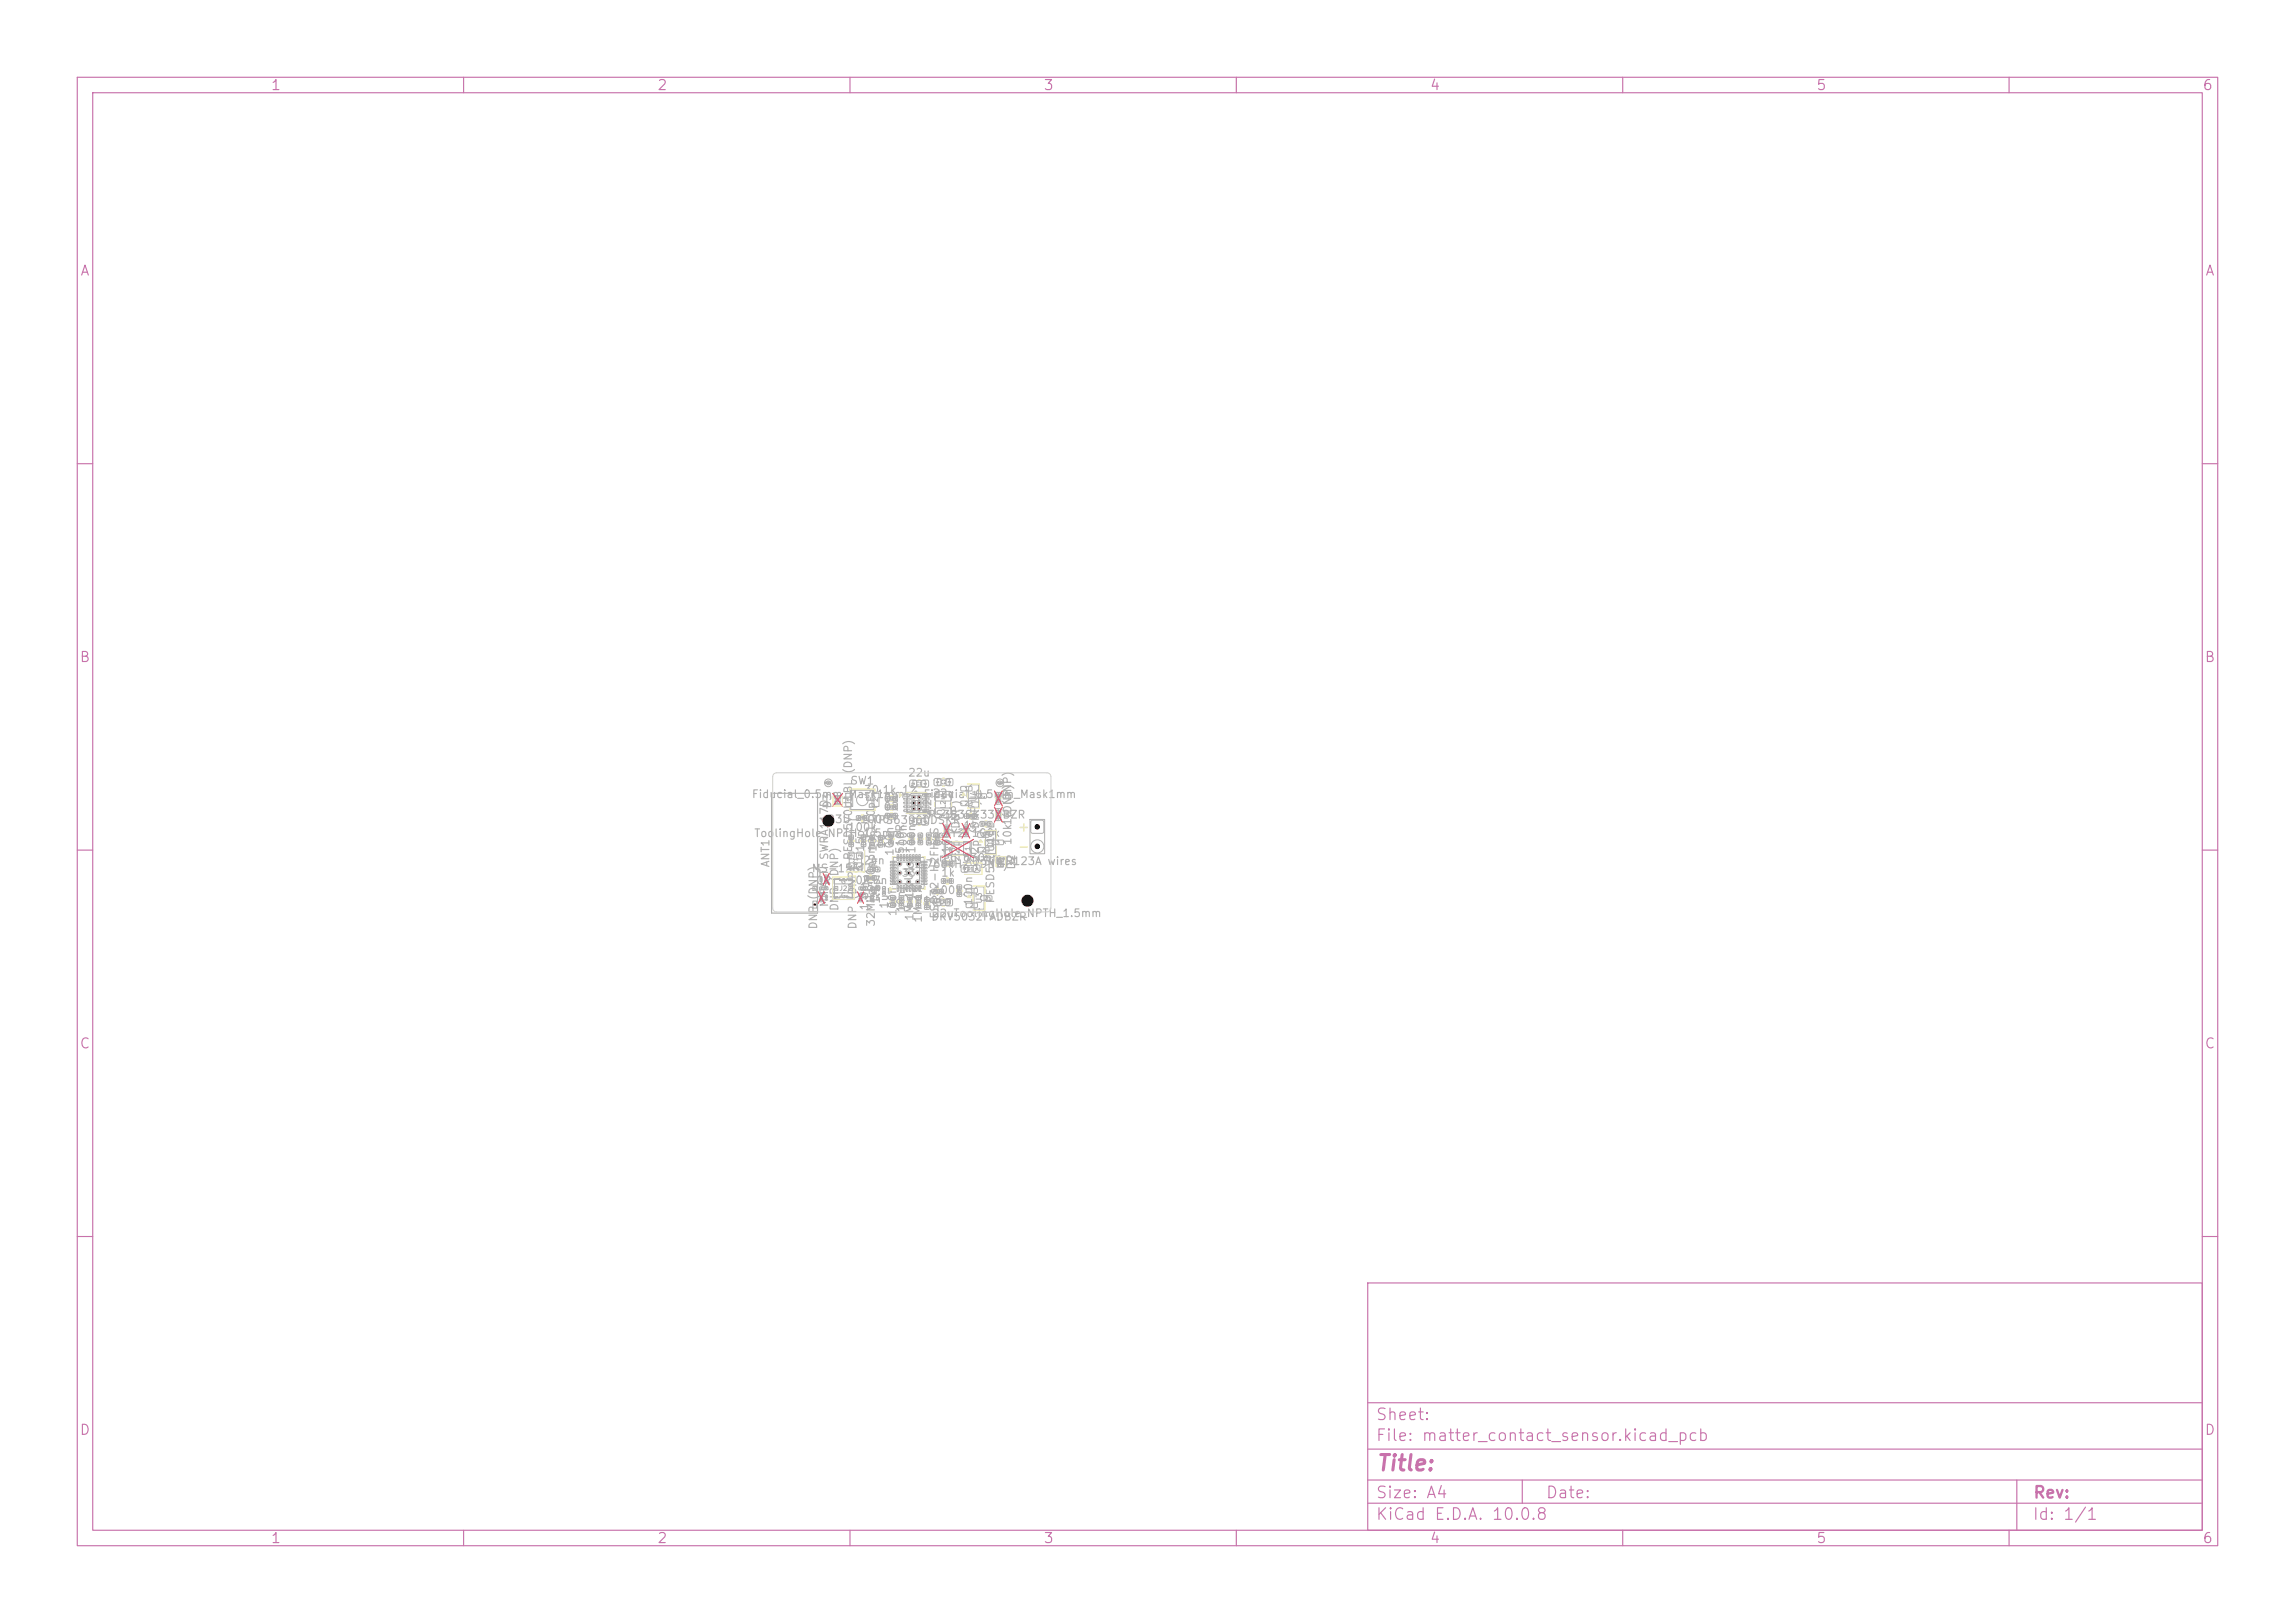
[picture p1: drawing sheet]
<svg xmlns="http://www.w3.org/2000/svg" width="297mm" height="210mm" viewBox="0 0 297 210" stroke-linecap="round" stroke-linejoin="round" font-family="sans-serif">
<defs><g id="words">
<text font-size="2" fill="#c872ab" x="178" y="190.8">Title:</text>
<g font-size="1.5" fill="#c872ab">
<text x="178" y="184.1">Sheet:</text>
<text x="178" y="186.8">File: matter_contact_sensor.kicad_pcb</text>
<text x="178" y="197">KiCad E.D.A. 10.0.8</text>
<text x="178" y="194.2">Size: A4</text>
<text x="200" y="194.2">Date:</text>
<text x="263" y="197">Id: 1/1</text>
<text x="263" y="194.2">Rev:</text>
</g>
<g font-size="1.3" fill="#c872ab">
<text x="35" y="12">1</text>
<text x="85" y="12">2</text>
<text x="135" y="12">3</text>
<text x="185" y="12">4</text>
<text x="235" y="12">5</text>
<text x="285" y="12">6</text>
<text x="10.3" y="36">A</text>
<text x="285.3" y="36">A</text>
<text x="10.2" y="86">B</text>
<text x="285.2" y="86">B</text>
<text x="10.2" y="136">C</text>
<text x="285.2" y="136">C</text>
<text x="10.2" y="186">D</text>
<text x="285.2" y="186">D</text>
<text x="35" y="200">1</text>
<text x="85" y="200">2</text>
<text x="135" y="200">3</text>
<text x="185" y="200">4</text>
<text x="235" y="200">5</text>
<text x="285" y="200">6</text>
</g>
<g font-size="1.2" fill="#f2eda1">
<text x="131.6" y="107.9">+</text>
<text x="131.6" y="110.4">-</text>
</g>
<g font-size="1" fill="#afafaf">
<text x="110" y="101.8">SW1</text>
<text x="117.4" y="100.7">22u</text>
<text x="97.2" y="103.5">Fiducial_0.5mm_Mask1mm</text>
<text x="107" y="106.8">B3U-1000P</text>
<text x="107.8" y="104.7" transform="rotate(-90 107.8 104.7)">D3</text>
<text x="109.7" y="107.8">100k</text>
<text x="111.7" y="102.9">30.1k 1%</text>
<text x="112.8" y="106.9">TPS63900DSKR</text>
<text x="114.3" y="105.1">0R</text>
<text x="114.3" y="104">0R</text>
<text x="117.4" y="105.6">22u</text>
<text x="119.2" y="106.2">TPS3839K33DBZR</text>
<text x="119.4" y="103.5">Fiducial_0.5mm_Mask1mm</text>
<text x="120.6" y="103.4">22u</text>
<text x="120.8" y="105.8" transform="rotate(-90 120.8 105.8)">2.2u</text>
<text x="124.6" y="107.5">1k</text>
<text x="131.1" y="106" transform="rotate(-90 131.1 106)">(DNP)</text>
<text x="97.5" y="108.6">ToolingHole_NPTH_1.5mm</text>
<text x="99.8" y="112.3" transform="rotate(-90 99.8 112.3)">ANT1</text>
<text x="105" y="113.1">MS-156C3</text>
<text x="110.5" y="111.4" transform="rotate(-90 110.5 111.4)">PESD5V0U1BL (DNP)</text>
<text x="111.6" y="112.1">24n</text>
<text x="112.1" y="110.3" transform="rotate(-90 112.1 110.3)">15p</text>
<text x="113.7" y="110.3" transform="rotate(-90 113.7 110.3)">10n</text>
<text x="114.8" y="109.9" transform="rotate(-90 114.8 109.9)">1u</text>
<text x="115.9" y="110.8" transform="rotate(-90 115.9 110.8)">100n</text>
<text x="117.2" y="110.6" transform="rotate(-90 117.2 110.6)">510R</text>
<text x="117.3" y="112.6">32.768kHz (DNP)</text>
<text x="117.6" y="110.5" transform="rotate(-90 117.6 110.5)">100n</text>
<text x="118.7" y="110.5" transform="rotate(-90 118.7 110.5)">100n</text>
<text x="121.4" y="111.7">red 630nm</text>
<text x="121.7" y="113.7">1k</text>
<text x="122.1" y="109.6" transform="rotate(-90 122.1 109.6)">0R</text>
<text x="122.9" y="108.6">Y2</text>
<text x="123.2" y="110.5" transform="rotate(-90 123.2 110.5)">100n</text>
<text x="124.4" y="111.6" transform="rotate(-90 124.4 111.6)">22p (DNP)</text>
<text x="124.8" y="112.2">AO3401A</text>
<text x="125.7" y="108.5">100k</text>
<text x="126.9" y="111.6" transform="rotate(-90 126.9 111.6)">22p (DNP)</text>
<text x="129" y="112.2">CR123A wires</text>
<text x="131.1" y="109.4" transform="rotate(-90 131.1 109.4)">10k1u (DNP)</text>
<text x="131.6" y="112.6" transform="rotate(-90 131.6 112.6)">D2</text>
<text x="105.5" y="114.7">0R</text>
<text x="107.4" y="117.5" transform="rotate(-90 107.4 117.5)">MIFA TI SWRA117D</text>
<text x="108.7" y="118" transform="rotate(-90 108.7 118)">DNP</text>
<text x="108.7" y="114.1" transform="rotate(-90 108.7 114.1)">(DNP)</text>
<text x="110.6" y="114.7">0R</text>
<text x="111.1" y="115.5">15p</text>
<text x="111.5" y="114.7">2.7n</text>
<text x="112.6" y="117.9" transform="rotate(-90 112.6 117.9)">1.5p</text>
<text x="113.5" y="120" transform="rotate(-90 113.5 120)">32MHz 10ppm CL10pF</text>
<text x="114.1" y="117" transform="rotate(-90 114.1 117)">1.5p</text>
<text x="115.1" y="117.7" transform="rotate(-90 115.1 117.7)">1u</text>
<text x="116.2" y="118.6" transform="rotate(-90 116.2 118.6)">100n</text>
<text x="117.3" y="118.2" transform="rotate(-90 117.3 118.2)">10n</text>
<text x="118.4" y="114.1" transform="rotate(-90 118.4 114.1)">U1</text>
<text x="118.4" y="119.2" transform="rotate(-90 118.4 119.2)">1M 1%</text>
<text x="119.4" y="117.3">100n</text>
<text x="119.5" y="119.5" transform="rotate(-90 119.5 119.5)">1M 1%</text>
<text x="120.4" y="119.4">DRV5032FADBZR</text>
<text x="120.5" y="118.9">22uToolingHole_NPTH_1.5mm</text>
<text x="120.7" y="115.9">100k</text>
<text x="121.7" y="119" transform="rotate(-90 121.7 119)">ESP32-H2FH4S</text>
<text x="126.1" y="117.2" transform="rotate(-90 126.1 117.2)">100n</text>
<text x="128.9" y="117" transform="rotate(-90 128.9 117)">PESD5V0U1BL</text>
<text x="106" y="120.3" transform="rotate(-90 106 120.3)">DNP (DNP)</text>
<text x="111.1" y="120.3" transform="rotate(-90 111.1 120.3)">DNP (DNP)</text>
</g>
<text font-size=".9" fill="#afafaf" x="116.6" y="113.7">33</text>
<g font-size=".7" fill="#afafaf">
<text x="119.1" y="104.6" transform="rotate(-90 119.1 104.6)">11</text>
<text x="121.6" y="103.6">1</text>
<text x="121.6" y="105.7">2</text>
<text x="126.5" y="103.8" transform="rotate(-90 126.5 103.8)">U4</text>
<text x="128.7" y="109.8" transform="rotate(-90 128.7 109.8)">Q1</text>
<text x="108.7" y="116.4">G</text>
<text x="108.7" y="114.5">G</text>
<text x="127.2" y="117" transform="rotate(-90 127.2 117)">U3</text>
</g>
<g font-size=".6" fill="#afafaf">
<text x="110.3" y="103.8" transform="rotate(-90 110.3 103.8)">1</text>
<text x="113.7" y="103.8" transform="rotate(-90 113.7 103.8)">2</text>
<text x="117.9" y="104.4">U2</text>
<text x="122.5" y="104.7" transform="rotate(-90 122.5 104.7)">L2</text>
<text x="133.9" y="107.4">1</text>
<text x="123.2" y="110.1" transform="rotate(-90 123.2 110.1)">2</text>
<text x="125.7" y="110.1" transform="rotate(-90 125.7 110.1)">1</text>
<text x="133.9" y="110">2</text>
<text x="108.6" y="115.4">J2</text>
</g>
<g font-size=".5" fill="#afafaf">
<text x="124.8" y="102.4">1</text>
<text x="124.8" y="104.3">2</text>
<text x="126.7" y="103.4">3</text>
<text x="111.1" y="111.9" transform="rotate(-90 111.1 111.9)">Y1</text>
<text x="127" y="108.4">1</text>
<text x="127" y="110.3">2</text>
<text x="128.9" y="109.4">3</text>
<text x="125.5" y="115.6">1</text>
<text x="125.5" y="117.5">2</text>
<text x="127.4" y="116.6">3</text>
</g>
<g font-size=".4" fill="#afafaf">
<text x="118.5" y="101.7">C1</text>
<text x="121.7" y="101.5">C2</text>
<text x="118.5" y="106.6">C3</text>
<text x="125.2" y="112.7">D1</text>
<text x="121.6" y="117.1">C4</text>
</g>
<g font-size=".3" fill="#afafaf">
<text x="106.8" y="101.5">FID1</text>
<text x="118.4" y="101.6" transform="rotate(-90 118.4 101.6)">2</text>
<text x="120" y="101.6" transform="rotate(-90 120 101.6)">1</text>
<text x="121.6" y="101.4" transform="rotate(-90 121.6 101.4)">1</text>
<text x="123.1" y="101.4" transform="rotate(-90 123.1 101.4)">2</text>
<text x="129" y="101.5">FID2</text>
<text x="111.2" y="106">R10</text>
<text x="115.1" y="105.7">R4</text>
<text x="115.1" y="103.5">R2</text>
<text x="115.1" y="104.6">R3</text>
<text x="117.2" y="103.1">1</text>
<text x="117.2" y="103.6">2</text>
<text x="117.2" y="104.1">3</text>
<text x="117.2" y="104.6">4</text>
<text x="117.2" y="105.1">5</text>
<text x="118.4" y="106.5" transform="rotate(-90 118.4 106.5)">2</text>
<text x="119.5" y="103.1">10</text>
<text x="119.7" y="105.1">6</text>
<text x="119.7" y="104.6">7</text>
<text x="119.7" y="104.1">8</text>
<text x="119.7" y="103.6">9</text>
<text x="120" y="106.5" transform="rotate(-90 120 106.5)">1</text>
<text x="122.7" y="107.9" transform="rotate(-90 122.7 107.9)">C18</text>
<text x="125.2" y="107.9" transform="rotate(-90 125.2 107.9)">C17</text>
<text x="125.3" y="105.8">R6</text>
<text x="127.3" y="106.8">R1</text>
<text x="129.4" y="103.7" transform="rotate(-90 129.4 103.7)">C14</text>
<text x="129.4" y="105.7" transform="rotate(-90 129.4 105.7)">R7</text>
<text x="110.3" y="109.2" transform="rotate(-90 110.3 109.2)">C16</text>
<text x="110.4" y="112.3" transform="rotate(-90 110.4 112.3)">4</text>
<text x="110.4" y="110.9" transform="rotate(-90 110.4 110.9)">3</text>
<text x="111.5" y="112.3" transform="rotate(-90 111.5 112.3)">1</text>
<text x="111.5" y="110.9" transform="rotate(-90 111.5 110.9)">2</text>
<text x="111.9" y="109.1" transform="rotate(-90 111.9 109.1)">C7</text>
<text x="112.3" y="113.8">C15</text>
<text x="112.9" y="112.7">L3</text>
<text x="113" y="109.1" transform="rotate(-90 113 109.1)">C8</text>
<text x="114.1" y="109.1" transform="rotate(-90 114.1 109.1)">C9</text>
<text x="115.5" y="109" transform="rotate(-90 115.5 109)">R13</text>
<text x="118.2" y="108.9" transform="rotate(-90 118.2 108.9)">C10</text>
<text x="119.3" y="108.9" transform="rotate(-90 119.3 108.9)">C11</text>
<text x="120.4" y="108.8" transform="rotate(-90 120.4 108.8)">R5</text>
<text x="125.1" y="112.6" transform="rotate(-90 125.1 112.6)">2</text>
<text x="126.6" y="112.6" transform="rotate(-90 126.6 112.6)">1</text>
<text x="105.7" y="117.2" transform="rotate(-90 105.7 117.2)">2</text>
<text x="106.4" y="115.8">L6</text>
<text x="106.4" y="114.1" transform="rotate(-90 106.4 114.1)">C22</text>
<text x="107.1" y="116.5" transform="rotate(-90 107.1 116.5)">C23</text>
<text x="111.3" y="115.8">C21</text>
<text x="112.2" y="116.4" transform="rotate(-90 112.2 116.4)">L5</text>
<text x="113" y="115.8">L4</text>
<text x="113.8" y="116.5" transform="rotate(-90 113.8 116.5)">C20</text>
<text x="115.3" y="115.7" transform="rotate(-90 115.3 115.7)">C19</text>
<text x="115.7" y="116.9" transform="rotate(-90 115.7 116.9)">C5</text>
<text x="116.8" y="116.9" transform="rotate(-90 116.8 116.9)">C6</text>
<text x="117.9" y="117" transform="rotate(-90 117.9 117)">C25</text>
<text x="119" y="116.9" transform="rotate(-90 119 116.9)">R9</text>
<text x="120.1" y="117.2" transform="rotate(-90 120.1 117.2)">R8</text>
<text x="121.5" y="116.9" transform="rotate(-90 121.5 116.9)">1</text>
<text x="122.2" y="114.2">R11</text>
<text x="123.1" y="116.9" transform="rotate(-90 123.1 116.9)">2</text>
</g>
<g font-size=".2" fill="#afafaf">
<text x="108.3" y="104">1</text>
<text x="108.3" y="103.3">2</text>
<text x="111.3" y="106" transform="rotate(-90 111.3 106)">1</text>
<text x="112.3" y="106" transform="rotate(-90 112.3 106)">2</text>
<text x="115" y="105.7" transform="rotate(-90 115 105.7)">2</text>
<text x="115" y="104.6" transform="rotate(-90 115 104.6)">2</text>
<text x="115" y="103.5" transform="rotate(-90 115 103.5)">2</text>
<text x="116" y="105.7" transform="rotate(-90 116 105.7)">1</text>
<text x="116" y="104.6" transform="rotate(-90 116 104.6)">1</text>
<text x="122.4" y="107.2">2</text>
<text x="124.9" y="107.2">2</text>
<text x="125.3" y="105.7" transform="rotate(-90 125.3 105.7)">1</text>
<text x="126.3" y="105.7" transform="rotate(-90 126.3 105.7)">2</text>
<text x="127.3" y="106.7" transform="rotate(-90 127.3 106.7)">1</text>
<text x="129.1" y="106.1">1</text>
<text x="129.1" y="105.1">2</text>
<text x="129.1" y="103.9">1</text>
<text x="129.1" y="103">2</text>
<text x="110" y="109.4">1</text>
<text x="111.6" y="109.4">1</text>
<text x="111.6" y="108.5">2</text>
<text x="112.3" y="113.7" transform="rotate(-90 112.3 113.7)">1</text>
<text x="112.8" y="112.6" transform="rotate(-90 112.8 112.6)">2</text>
<text x="113.3" y="113.7" transform="rotate(-90 113.3 113.7)">2</text>
<text x="113.7" y="112.6" transform="rotate(-90 113.7 112.6)">1</text>
<text x="113.8" y="109.5">1</text>
<text x="115.4" y="111.7">25</text>
<text x="115.4" y="112.1">26</text>
<text x="115.4" y="112.5">27</text>
<text x="116.4" y="111.2" transform="rotate(-90 116.4 111.2)">24</text>
<text x="116.8" y="111.2" transform="rotate(-90 116.8 111.2)">23</text>
<text x="117.2" y="111.2" transform="rotate(-90 117.2 111.2)">22</text>
<text x="117.6" y="111.2" transform="rotate(-90 117.6 111.2)">21</text>
<text x="117.9" y="109.2">2</text>
<text x="118" y="111.2" transform="rotate(-90 118 111.2)">20</text>
<text x="118.4" y="111.2" transform="rotate(-90 118.4 111.2)">19</text>
<text x="118.8" y="111.2" transform="rotate(-90 118.8 111.2)">18</text>
<text x="119" y="108.2">1</text>
<text x="119" y="109.2">2</text>
<text x="119.2" y="111.2" transform="rotate(-90 119.2 111.2)">17</text>
<text x="119.4" y="112.5">14</text>
<text x="119.4" y="112.1">15</text>
<text x="119.4" y="111.7">16</text>
<text x="120.1" y="109.2">1</text>
<text x="120.1" y="108.2">2</text>
<text x="122.4" y="108.1">1</text>
<text x="123.4" y="111.9" transform="rotate(-90 123.4 111.9)">2</text>
<text x="124.9" y="108.1">1</text>
<text x="129.4" y="111.5">1</text>
<text x="129.4" y="112.2">2</text>
<text x="115.4" y="114.1">31</text>
<text x="115.4" y="114.5">32</text>
<text x="115.4" y="116.3">1</text>
<text x="116.4" y="115.1" transform="rotate(-90 116.4 115.1)">1</text>
<text x="116.5" y="117.3">2</text>
<text x="116.8" y="115.1" transform="rotate(-90 116.8 115.1)">2</text>
<text x="117.2" y="115.1" transform="rotate(-90 117.2 115.1)">3</text>
<text x="117.6" y="115.1" transform="rotate(-90 117.6 115.1)">4</text>
<text x="117.6" y="116.3">1</text>
<text x="118" y="115.1" transform="rotate(-90 118 115.1)">5</text>
<text x="118.7" y="116.3">1</text>
<text x="118.7" y="117.3">2</text>
<text x="118.8" y="115.1" transform="rotate(-90 118.8 115.1)">7</text>
<text x="119.2" y="115.1" transform="rotate(-90 119.2 115.1)">8</text>
<text x="119.5" y="114.5">9</text>
<text x="119.8" y="116.6">1</text>
<text x="119.8" y="117.6">2</text>
<text x="121" y="115.5" transform="rotate(-90 121 115.5)">1</text>
<text x="122.3" y="114.1" transform="rotate(-90 122.3 114.1)">1</text>
<text x="123.3" y="114.1" transform="rotate(-90 123.3 114.1)">2</text>
<text x="124" y="115.9">1</text>
<text x="124" y="114.9">2</text>
</g>
</g></defs>
<g fill="none" stroke="#c872ab" stroke-width=".15">
<path d="M10 10h277v190h-277zM12 12h273v186h-273zM60 10v2M110 10v2M160 10v2M210 10v2M260 10v2M10 60h2M285 60h2M10 110h2M285 110h2M10 160h2"/>
<path d="M177 166h108v32h-108zM285 160h2M60 198v2M110 198v2M160 198v2M177 194.5h108M177 191.5h108M177 187.5h108M177 181.5h108M197 191.5v3M210 198v2M260 198v2"/>
<path d="M261 191.5v6.5"/>
</g>
<g fill="none" stroke="#afafaf" stroke-width=".13">
<path d="M105.2 114.7h.5v.5h-.5zM105.2 116.6h.5v.9h-.5zM106.1 114.8h.4v.3h-.4zM106.1 115.6h.4v.4h-.4zM106.1 116.3h.4v.4h-.4zM106.1 115.8h.3v.6h-.3zM106.2 113.4v.7M106.3 114.8h.6v.3h-.6zM106.7 114.8h.4v.3h-.4zM106.7 113.9h.4v.4h-.4zM106.7 113.2h.4v.4h-.4zM106.8 113.5h.3v.6h-.3z"/>
<path d="M106.9 115.8v.7M107.9 114.7h.5v.5h-.5zM107.9 115.5h2.2l.2 .2v.5h-.7v-.3h-.9v.3h-.8zM107.9 113.7h.8v.2h.9v-.2h.7v.5l-.2 .2h-2.2zM108 113.8h2.3v2.3h-2.3zM108.1 103.7h.6v.3h-.6zM108.1 103h.6v.3h-.6zM108.1 103h.6v1h-.6zM108.2 103.4h.4l-.2 .3zM108.2 103.7h.4M108.4 103.2v.2M108.4 103.7v.1"/>
<path d="M109.5 102.7h.9v1.7h-.9zM109.8 110.3h.7v.8h-.7zM109.8 111.7h.7v.8h-.7zM109.9 114.7h.4v.5h-.4zM109.9 109h.5v.5h-.5zM109.9 108.1h.5v.5h-.5zM109.9 110.4h1.6v1.6l-.4 .4h-1.2zM109.9 108.3h.5v1h-.5zM110.1 102.3h3v2.5h-3zM110.9 105.6h.4v.5h-.4zM110.9 111.7h.7v.8h-.7zM110.9 110.3h.7v.8h-.7z"/>
<path d="M111.1 105.6h1v.5h-1zM111.2 114.8h.4v.3h-.4zM111.2 115.6h.3v.4h-.3zM111.2 116.3h.3v.4h-.3zM111.2 115.8h.3v.6h-.3zM111.4 114.8h.6v.3h-.6zM111.5 109h.5v.5h-.5zM111.5 108.1h.5v.5h-.5zM111.5 108.3h.5v1h-.5zM111.8 114.8h.4v.3h-.4zM111.9 105.6h.4v.5h-.4zM111.9 113.3h.5v.6h-.5z"/>
<path d="M112 115.9v.5M112.1 113.4h1v.4h-1zM112.4 112.2h.5v.6h-.5zM112.6 109.1h.5v.5h-.5zM112.6 108.1h.5v.5h-.5zM112.6 112.2h1v.6h-1zM112.6 108.4h.5v1h-.5zM112.7 114.8h.4v.3h-.4zM112.7 115.6h.4v.4h-.4zM112.7 116.3h.4v.4h-.4zM112.7 115.8h.3v.6h-.3zM112.8 102.7h1v1.7h-1z"/>
<path d="M112.9 113.3h.5v.6h-.5zM112.9 114.8h.6v.3h-.6zM113.3 114.8h.4v.3h-.4zM113.3 112.2h.5v.6h-.5zM113.7 109.1h.5v.5h-.5zM113.7 108.1h.5v.5h-.5zM113.7 108.4h.5v1h-.5zM114.2 114.7h.4v.5h-.4zM114.2 115.4h.4v.4h-.4zM114.2 115h.3v.6h-.3zM114.6 105.3h.5v.5h-.5zM114.6 103.1h.5v.5h-.5z"/>
<path d="M114.6 104.2h.5v.5h-.5zM114.8 105.3h1.1v.5h-1.1zM114.8 103.1h1.1v.5h-1.1zM114.8 104.2h1.1v.5h-1.1zM115 108.8h.6v.5h-.6zM115 107.8h.6v.5h-.6zM115 108h.6v1.1h-.6zM115.2 111.5h.7l.1 .1-.7 .1zM115.2 111.9l.7-.1 .1 .2-.7 .1zM115.2 112.3l.7-.1 .1 .2-.7 .1zM115.2 112.7h.7l.1 .1h-.7zM115.2 113.1h.7l.1 .1h-.7z"/>
<path d="M115.2 113.5h.7l.1 .1-.7 .1zM115.2 113.9l.7-.1 .1 .2-.7 .1zM115.2 114.3l.7-.1 .1 .2-.7 .1zM115.3 115.9h.5v.5h-.5zM115.3 116.9h.5v.5h-.5zM115.3 116.1h.5v1h-.5zM115.6 111h4v3.9h-3l-1-1zM115.6 105.3h.5v.5h-.5zM115.6 103.1h.5v.5h-.5zM115.6 104.2h.5v.5h-.5zM116.1 114.6h.2l-.1 .7h-.1zM116.1 110.6h.2l-.1 .8-.1-.1z"/>
<path d="M116.2 111.5h2.8v2.9h-2.8zM116.4 115.9h.5v.5h-.5zM116.4 116.9h.5v.5h-.5zM116.4 116.1h.5v1h-.5zM116.5 114.6h.2v.7h-.2zM116.5 110.6h.2v.8l-.2-.1zM116.9 114.6h.2v.7h-.2zM116.9 110.6h.2v.8l-.2-.1zM117 102.8h.8v.2h-.8zM117 103.3h.8v.2h-.8zM117 103.8h.8v.2h-.8zM117 104.3h.8v.2h-.8z"/>
<path d="M117 104.8h.8v.2h-.8zM117.3 114.6h.2v.7h-.2zM117.3 110.6h.2v.8l-.2-.1zM117.4 103.3l.6-.6h1.8v2.4h-2.4zM117.5 115.9h.5v.5h-.5zM117.5 116.9h.5v.5h-.5zM117.5 116.1h.5v1h-.5zM117.7 114.6h.2l-.1 .7h-.1zM117.7 110.6h.2l-.1 .8-.1-.1zM117.7 107.8h.6v.5h-.6zM117.7 108.8h.6v.5h-.6zM117.8 108.1h.4v1h-.4z"/>
<path d="M117.8 101l.1-.1 .7 .1v.1v.7l-.2 .1-.6-.1-.1-.1zM117.8 105.9l.1-.1 .7 .1v.2v.6l-.2 .1-.6-.1-.1-.2zM118 102.9h1.2v2h-1.2zM118.1 114.6h.2l-.1 .7h-.1zM118.1 110.6h.2l-.1 .8-.1-.1zM118.1 101h1.7v.8h-1.7zM118.1 105.9h1.7v.8h-1.7zM118.5 114.6h.2v.7h-.2zM118.5 110.6h.2v.8l-.2-.1zM118.6 115.9h.5v.5h-.5zM118.6 116.9h.5v.5h-.5zM118.6 116.1h.5v1.1h-.5z"/>
<path d="M118.8 107.8h.6v.5h-.6zM118.8 108.8h.6v.5h-.6zM118.8 108.1h.6v1h-.6zM118.9 114.6h.2v.7h-.2zM118.9 110.6h.2v.8l-.2-.1zM119.2 114.3l.7-.1 .1 .2-.8 .1zM119.2 113.9l.7-.1 .1 .2-.8 .1zM119.2 113.5h.7l.1 .1-.8 .1zM119.2 113.1h.7l.1 .1h-.8zM119.2 112.7h.7l.1 .1h-.8zM119.2 112.3l.7-.1 .1 .2-.8 .1zM119.2 111.9l.7-.1 .1 .2-.8 .1z"/>
<path d="M119.2 111.5h.7l.1 .1-.8 .1zM119.3 101l.2-.1 .6 .1 .1 .1-.1 .7-.2 .1-.6-.1v-.1zM119.3 105.9l.2-.1 .6 .1 .1 .2-.1 .6-.2 .1-.6-.1v-.2zM119.4 104.8h.8v.2h-.8zM119.4 104.3h.8v.2h-.8zM119.4 103.8h.8v.2h-.8zM119.4 103.3h.8v.2h-.8zM119.4 102.8h.8v.2h-.8zM119.7 116.2h.5v.4h-.5zM119.7 117.2h.5v.4h-.5zM119.7 116.4h.5v1h-.5zM119.9 108.8h.6v.5h-.6z"/>
<path d="M119.9 107.8h.6v.5h-.6zM119.9 108h.6v1.1h-.6zM120.6 115.1h.5v.5h-.5zM120.8 115.1h1v.5h-1zM120.9 116.3h.2h.6v.2v.7h-.2h-.6l-.1-.2zM120.9 100.8l.2-.1 .6 .1 .1 .2-.1 .6-.2 .1-.6-.1v-.2zM121 102.5l.2-.1h1.8l.2 .3-.1 .8-.2 .2-1.8-.1-.2-.2zM121 104.6l.2-.1 1.8 .1 .2 .2-.1 .8-.2 .2h-1.8l-.2-.3zM121 108.8h.6v.5h-.6zM121 107.8h.6v.5h-.6zM121.1 108.1h.4v1h-.4zM121.1 102.8h2v2.6h-2z"/>
<path d="M121.2 116.4h1.6v.7h-1.6zM121.3 100.8h1.6v.8h-1.6zM121.6 115.1h.5v.5h-.5zM121.9 113.7h.4v.6h-.4zM122 111.5h.4v.5h-.4zM122.1 113.7h1v.6h-1zM122.2 111.5h1v.5h-1zM122.2 108.9h1v1.8h-1zM122.2 107.7h.6v.5h-.6zM122.2 106.8h.6v.5h-.6zM122.2 107h.6v1h-.6zM122.4 109.1h3.1v1.5h-3.1z"/>
<path d="M122.4 116.3h.2h.6l.1 .2-.1 .7h-.1h-.7v-.2zM122.5 107.1v.8M122.5 100.8l.1-.1 .7 .1v.2v.6l-.2 .1-.6-.1-.1-.2zM122.9 113.7h.4v.6h-.4zM123 111.5h.4v.5h-.4zM123.9 115.5h.5v.5h-.5zM123.9 114.5h.5v.5h-.5zM123.9 114.8h.5v1h-.5zM124.4 101.8h1.3l.1 .1v.4l-.2 .1-1.2-.1-.1-.1zM124.4 103.7h1.3l.1 .1v.4h-.2h-1.2l-.1-.1zM124.4 112h.8v.8h-.8zM124.7 108.9h1v1.8h-1z"/>
<path d="M124.7 107.7h.6v.5h-.6zM124.7 106.8h.6v.5h-.6zM124.8 107h.4v1h-.4zM124.8 112h1.6v.5l-.3 .3h-1.3zM124.9 105.3h.4v.6h-.4zM125 107.1v.8M125.1 115h1.3l.1 .1v.4h-.1h-1.3l-.1-.1zM125.1 116.9h1.3l.1 .1v.4l-.1 .1-1.3-.1-.1-.1zM125.1 105.3h1v.6h-1zM125.7 101.5h.9v2.9h-1.2v-2.5zM125.9 105.3h.4v.6h-.4zM126 112h.8v.8h-.8z"/>
<path d="M126.2 102.7h1.4l.1 .1v.4l-.2 .1h-1.2l-.1-.2zM126.4 114.8h1v2.9h-1.3v-2.6zM126.6 107.8h1.3l.1 .1v.4l-.2 .1-1.2-.1-.1-.1zM126.6 109.7h1.3l.1 .1v.4h-.2h-1.2l-.1-.1zM126.9 106.3h.4v.6h-.4zM126.9 115.9h1.4l.1 .2v.3l-.2 .1h-1.2l-.1-.1zM127.1 106.3h1v.6h-1zM127.9 107.5h.9v3h-1.3v-2.6zM127.9 106.3h.4v.6h-.4zM128.4 108.7h1.4l.1 .1v.4l-.2 .1h-1.2l-.1-.2zM128.9 105.7h.6v.4h-.6zM128.9 104.7h.6v.4h-.6z"/>
<path d="M128.9 104.9h.6v1h-.6zM128.9 103.5h.6v.5h-.6zM128.9 102.6h.6v.5h-.6zM128.9 102.8h.6v1h-.6zM129.2 111.1h.6v.4h-.6zM129.2 111.8h.6v.4h-.6zM129.2 102.9v.8M129.2 105.1v.6M129.2 111.2h.6v1h-.6zM129.3 111.5h.4M129.5 111.5l.2 .3h-.4zM129.5 111.4v.1"/>
<path d="M129.5 111.8v.2M133.3 106h1.9v4.5h-1.9zM133.5 106.2l.1-.1h1.2l.2 .1 .1 .2v1.2l-.1 .2h-.2h-1.2h-.1l-.1-.2v-1.2z"/>
<circle cx="107.2" cy="101.3" r=".25"/>
<circle cx="107.2" cy="106.2" r=".75"/>
<circle cx="107.2" cy="101.3" r=".5"/>
<circle cx="111.6" cy="103.5" r=".75"/>
<circle cx="116.4" cy="113" r=".25"/>
<circle cx="116.4" cy="111.8" r=".25"/>
<circle cx="116.4" cy="114.1" r=".25"/>
<circle cx="117.6" cy="112.9" r=".25"/>
<circle cx="117.6" cy="111.8" r=".25"/>
<circle cx="117.6" cy="114.1" r=".25"/>
<circle cx="118.2" cy="103.9" r=".25"/>
<circle cx="118.2" cy="104.7" r=".25"/>
<circle cx="118.2" cy="103.1" r=".25"/>
<circle cx="118.7" cy="113" r=".25"/>
<circle cx="118.7" cy="111.8" r=".25"/>
<circle cx="118.7" cy="114.1" r=".25"/>
<circle cx="118.9" cy="103.9" r=".25"/>
<circle cx="118.9" cy="104.7" r=".25"/>
<circle cx="118.9" cy="103.1" r=".25"/>
<circle cx="129.4" cy="101.3" r=".5"/>
<circle cx="129.4" cy="101.3" r=".25"/>
<circle cx="133" cy="116.5" r=".75"/>
<circle cx="134.2" cy="109.5" r=".85"/>
</g>
<path d="M99.8 102.7h6v15.5h-6zM107 102.6v2M122.9 107.8h2" fill="none" stroke="#afafaf" stroke-width=".15"/>
<g fill="none" stroke="#e12e31" stroke-width=".13">
<path d="M105.9 115.4l.8 1.5M106.5 113l.8 1.5M106.7 115.4l-.8 1.5M107.3 113l-.8 1.5M107.8 102.7l1.2 1.6M109 102.7l-1.2 1.6M111 115.4l.8 1.5M111.8 115.4l-.8 1.5M121.9 108.6l4.1 2.4M122 106.5l1 2M123 106.5l-1 2M124.5 106.5l1 2"/>
<path d="M125.5 106.5l-1 2M126 108.6l-4.1 2.4M128.7 104.4l1 2M128.7 102.3l1 2M129.7 102.3l-1 2M129.7 104.4l-1 2"/>
</g>
<g fill="none" stroke="#f2eda1" stroke-width=".13">
<path d="M111.9 110v2.8h-2.4M115.2 105.2h.3M115.2 105.9h.3M116.3 116.5v.3M117 116.5v.3M117.4 116.5v.3M118.1 116.5v.3M121.2 115h.3M121.2 115.7h.3M126.9 108.6l.2 .4h-.4zM127.4 107.5l1.6-.1v1M127.4 108.6v.8"/>
<path d="M129 109.6v1l-1.6-.1"/>
</g>
<path d="M126.9 108.6l.2 .4h-.4z" fill="#f2eda1"/>
<g fill="none" stroke="#f2eda1" stroke-width=".13">
<path d="M107.8 103v1.3h1.2v-1.3M109.8 108.7v.2M110 102.4v-.3h3.2v.3M110 104.6v.3h3.2v-.3M110.5 108.7v.2M111.4 105.5h.4M111.4 106.2h.4M112.5 113.2h.3M112.5 114h.3M113.6 108.7v.3M114.3 108.7v.3M114.9 108.4v.3"/>
<path d="M115.7 108.4v.3M117.6 108.4v.3M118.4 108.4v.3M118.8 100.9h.3M118.8 101.9h.3M119.6 116.7v.4M119.8 108.4v.3M120.3 116.7v.4M120.6 108.4v.3M120.9 103.8v.6M120.9 108.4v.3M121.7 108.4v.3"/>
<path d="M121.9 116.2h.3M121.9 117.3h.3M122.5 111.4h.4M122.5 112.1h.4M123.2 103.8v.6M125.4 115.8l.2 .3h-.4zM125.4 105.2h.4M125.4 106h.4M125.9 114.7l1.6-.1v1M125.9 115.8v.8M127.4 106.2h.4M127.4 107h.4"/>
<path d="M127.5 116.8v1l-1.6-.1M128.8 103.2v.2M129.6 103.2v.2"/>
</g>
<path d="M125.4 115.8l.2 .3h-.4z" fill="#f2eda1"/>
<g fill="none" stroke="#f2eda1" stroke-width=".13">
<path d="M109.7 113.5h-2v2.9h2.8v-2.1M109.8 113.4h.9v.8M115.2 114.8l.3 .3-.3 .2zM115.5 114.7v.1M115.7 115.1h.1M115.8 110.8h-.3v.4M118.8 105.8h.3M118.8 106.8h.3M119.4 110.8h.3v.4M119.7 114.7v.4h-.3M123.3 108.9h1.3M123.3 110.7h1.3"/>
<path d="M124.6 107.4v.2M124.8 111.7h2.3v1.4h-2.3M125.4 107.4v.2"/>
</g>
<path d="M115.2 114.8l.3 .3-.3 .2z" fill="#f2eda1"/>
<path d="M112.5 108.7v.3M113.2 108.7v.3M116.4 102.7l.3 .2-.3 .2zM117.2 102.5h2.8M117.2 105.3h2.8M118.7 108.4v.3M119.5 108.4v.3M122.4 113.6h.4M122.4 114.4h.4" fill="none" stroke="#f2eda1" stroke-width=".13"/>
<path d="M116.4 102.7l.3 .2-.3 .2z" fill="#f2eda1"/>
<g fill="none" stroke="#f2eda1" stroke-width=".13">
<path d="M111.4 108.7v.2M112.1 108.7v.2M115.2 116.5v.3M115.2 103h.3M115.2 103.7h.3M115.9 116.5v.3M122 100.7h.2M122 101.7h.2M122.1 107.4v.2M122.9 107.4v.2M124.7 102.6l.2 .4h-.4zM125.2 101.5l1.6-.1v1"/>
<path d="M125.2 102.6v.8M126.8 103.6v1l-1.6-.1M128.9 112.2v-1.4h1.2v1.4"/>
</g>
<path d="M124.7 102.6l.2 .4h-.4z" fill="#f2eda1"/>
<path d="M115.2 104.1h.3M115.2 104.8h.3M118.5 116.5v.3M119.2 116.5v.3M123.8 115.1v.3M124.5 115.1v.3M128.8 105.2v.4M129.6 105.2v.4" fill="none" stroke="#f2eda1" stroke-width=".13"/>
<path d="M100.1 100.1l.4-.1h35a.5 .5 0 0 1 .5 .5v17a.5 .5 0 0 1-.5 .5h-35a.5 .5 0 0 1-.5-.5v-17z" fill="none" stroke="#d0d2cd" stroke-width=".13"/>
<g fill="#000">
<circle cx="105.4" cy="117" r=".15"/>
<circle cx="107.2" cy="106.2" r=".75"/>
<circle cx="116.4" cy="111.8" r=".1"/>
<circle cx="116.5" cy="114.1" r=".1"/>
<circle cx="116.5" cy="112.9" r=".1"/>
<circle cx="117.6" cy="111.8" r=".1"/>
<circle cx="117.6" cy="114.1" r=".1"/>
<circle cx="117.6" cy="112.9" r=".1"/>
<circle cx="118.2" cy="103.2" r=".1"/>
<circle cx="118.2" cy="103.9" r=".1"/>
<circle cx="118.2" cy="104.7" r=".1"/>
<circle cx="118.7" cy="111.8" r=".1"/>
<circle cx="118.7" cy="114.1" r=".1"/>
<circle cx="118.8" cy="112.9" r=".1"/>
<circle cx="118.9" cy="103.2" r=".1"/>
<circle cx="118.9" cy="103.9" r=".1"/>
<circle cx="118.9" cy="104.7" r=".1"/>
<circle cx="133" cy="116.5" r=".75"/>
<circle cx="134.2" cy="107" r=".35"/>
<circle cx="134.2" cy="109.5" r=".35"/>
</g>
<use href="#words"/>
</svg>
